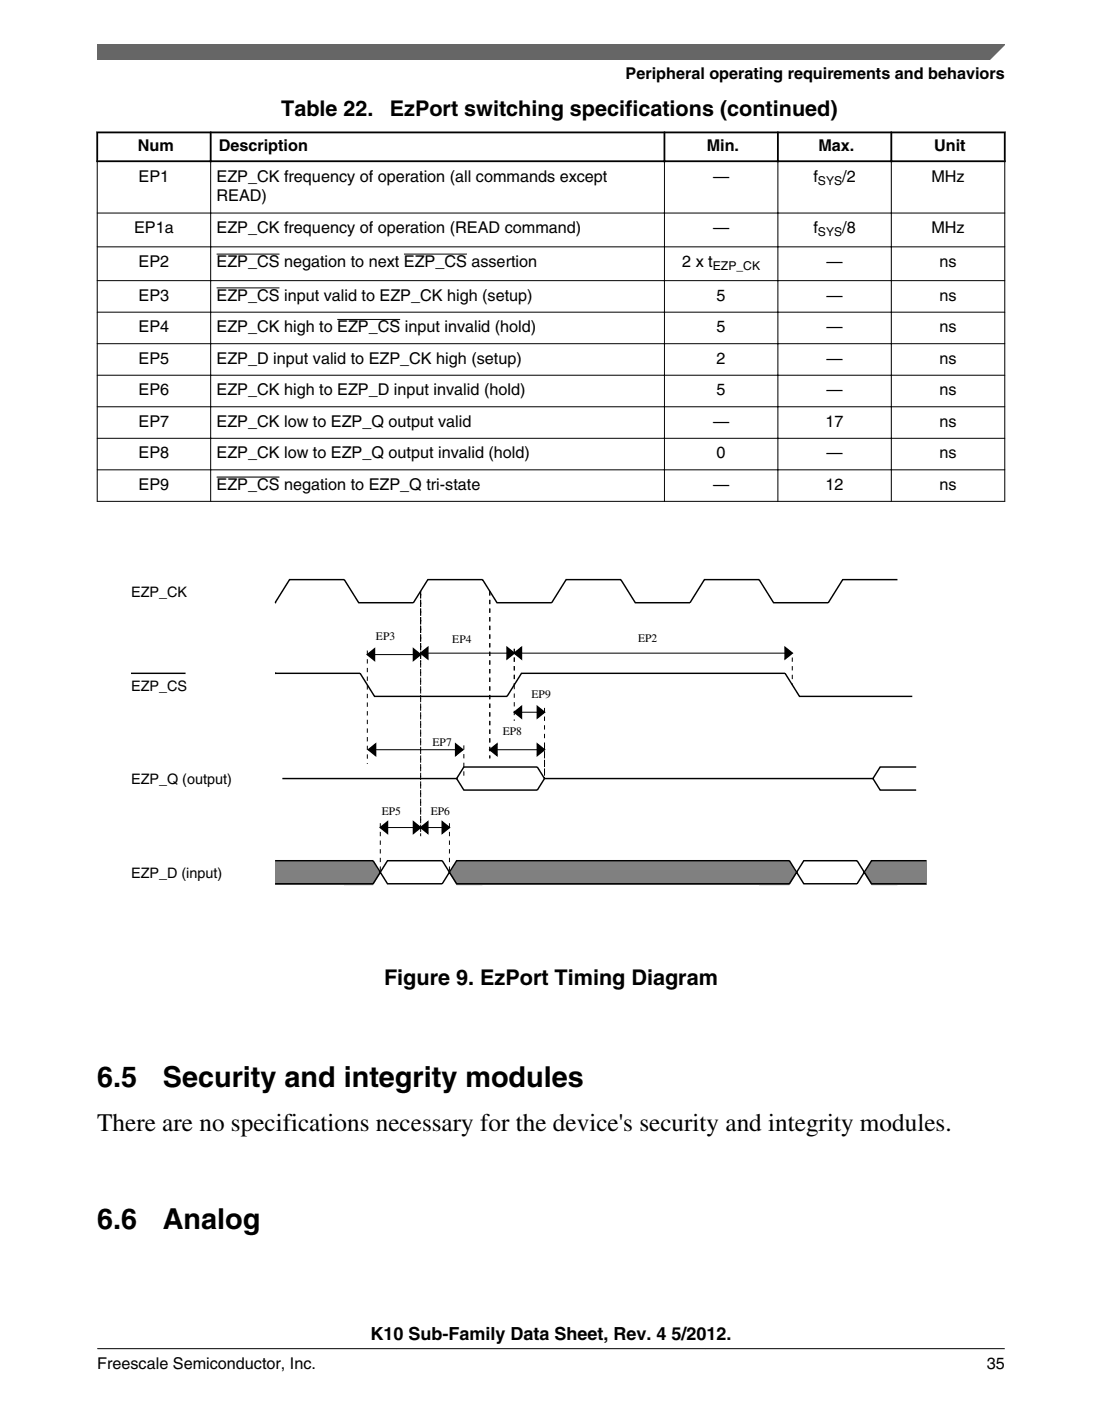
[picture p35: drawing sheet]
<svg xmlns="http://www.w3.org/2000/svg" width="216mm" height="274mm" viewBox="0 0 216 274" stroke-linecap="round" stroke-linejoin="round" font-family="sans-serif">
<defs><g id="words">
<g font-size="5.6">
<text x="19.1" y="212.8">6.5</text>
<text x="31.9" y="212.8">Security and integrity modules</text>
<text x="19.1" y="240.6">6.6</text>
<text x="31.9" y="240.6">Analog</text>
</g>
<text font-size="4.9" x="19.1" y="221.4">There are no specifications necessary for the device's security and integrity modules.</text>
<g font-size="4.2">
<text x="55.1" y="22.6">Table 22.</text>
<text x="76.4" y="22.6">EzPort switching specifications (continued)</text>
<text x="75.3" y="192.9">Figure 9. EzPort Timing Diagram</text>
</g>
<text font-size="3.5" x="72.6" y="262.3">K10 Sub-Family Data Sheet, Rev. 4 5/2012.</text>
<g font-size="3.2">
<text x="122.6" y="15.5">Peripheral operating requirements and behaviors</text>
<text x="27" y="29.6">Num</text>
<text x="42.9" y="29.6">Description</text>
<text x="138.5" y="29.6">Min.</text>
<text x="160.3" y="29.6">Max.</text>
<text x="183" y="29.6">Unit</text>
<text x="27.2" y="35.6">EP1</text>
<text x="42.4" y="35.6">EZP_CK frequency of operation (all commands except</text>
<text x="139.7" y="35.6">—</text>
<text x="159.4" y="35.6">f</text>
<text x="165" y="35.6">/2</text>
<text x="182.5" y="35.6">MHz</text>
<text x="42.4" y="39.5">READ)</text>
<text x="26.3" y="45.6">EP1a</text>
<text x="42.4" y="45.6">EZP_CK frequency of operation (READ command)</text>
<text x="139.7" y="45.6">—</text>
<text x="159.4" y="45.6">f</text>
<text x="165" y="45.6">/8</text>
<text x="182.5" y="45.6">MHz</text>
<text x="27.2" y="52.2">EP2</text>
<text x="42.4" y="52.2">EZP_CS negation to next EZP_CS assertion</text>
<text x="133.7" y="52.2">2 x t</text>
<text x="161.9" y="52.2">—</text>
<text x="184.1" y="52.2">ns</text>
<text x="27.2" y="58.9">EP3</text>
<text x="42.4" y="58.9">EZP_CS input valid to EZP_CK high (setup)</text>
<text x="140.4" y="58.9">5</text>
<text x="161.9" y="58.9">—</text>
<text x="184.1" y="58.9">ns</text>
<text x="27.2" y="65">EP4</text>
<text x="42.4" y="65">EZP_CK high to EZP_CS input invalid (hold)</text>
<text x="140.4" y="65">5</text>
<text x="161.9" y="65">—</text>
<text x="184.1" y="65">ns</text>
<text x="27.2" y="71.2">EP5</text>
<text x="42.4" y="71.2">EZP_D input valid to EZP_CK high (setup)</text>
<text x="140.4" y="71.2">2</text>
<text x="161.9" y="71.2">—</text>
<text x="184.1" y="71.2">ns</text>
<text x="27.2" y="77.4">EP6</text>
<text x="42.4" y="77.4">EZP_CK high to EZP_D input invalid (hold)</text>
<text x="140.4" y="77.4">5</text>
<text x="161.9" y="77.4">—</text>
<text x="184.1" y="77.4">ns</text>
<text x="27.2" y="83.6">EP7</text>
<text x="42.4" y="83.6">EZP_CK low to EZP_Q output valid</text>
<text x="139.7" y="83.6">—</text>
<text x="161.7" y="83.6">17</text>
<text x="184.1" y="83.6">ns</text>
<text x="27.2" y="89.7">EP8</text>
<text x="42.4" y="89.7">EZP_CK low to EZP_Q output invalid (hold)</text>
<text x="140.4" y="89.7">0</text>
<text x="161.9" y="89.7">—</text>
<text x="184.1" y="89.7">ns</text>
<text x="27.2" y="95.9">EP9</text>
<text x="42.4" y="95.9">EZP_CS negation to EZP_Q tri-state</text>
<text x="139.7" y="95.9">—</text>
<text x="161.7" y="95.9">12</text>
<text x="184.1" y="95.9">ns</text>
<text x="19" y="268">Freescale Semiconductor, Inc.</text>
<text x="193.3" y="268">35</text>
</g>
<g font-size="2.8">
<text x="25.7" y="116.9">EZP_CK</text>
<text x="25.7" y="135.2">EZP_CS</text>
<text x="25.7" y="153.6">EZP_Q (output)</text>
<text x="25.7" y="171.9">EZP_D (input)</text>
</g>
<g font-size="2.4">
<text x="160.2" y="36.2">SYS</text>
<text x="160.2" y="46.3">SYS</text>
<text x="139.7" y="52.9">EZP_CK</text>
</g>
<g font-size="2.3">
<text x="73.7" y="125.3">EP3</text>
<text x="88.6" y="125.9">EP4</text>
<text x="125" y="125.6">EP2</text>
<text x="104.1" y="136.6">EP9</text>
<text x="98.5" y="144">EP8</text>
<text x="84.7" y="146">EP7</text>
<text x="74.8" y="159.5">EP5</text>
<text x="84.4" y="159.5">EP6</text>
</g>
</g></defs>
<path d="M42.4 49.8h12.4M79.1 49.8h12.4" fill="none" stroke="#000" stroke-width=".2"/>
<g fill="#fff">
<path d="M130.3 48.4h22v6.5h-22z" fill-rule="evenodd"/>
<path d="M152.5 48.4h22v6.5h-22z" fill-rule="evenodd"/>
<path d="M174.7 48.4h22.1v6.5h-22.1z" fill-rule="evenodd"/>
<path d="M19.1 55h22.1v6h-22.1z" fill-rule="evenodd"/>
<path d="M41.4 55h88.7v6h-88.7z" fill-rule="evenodd"/>
</g>
<path d="M42.4 56.4h12.4" fill="none" stroke="#000" stroke-width=".2"/>
<g fill="#fff">
<path d="M130.3 55h22v6h-22z" fill-rule="evenodd"/>
<path d="M152.5 55h22v6h-22z" fill-rule="evenodd"/>
<path d="M174.7 55h22.1v6h-22.1z" fill-rule="evenodd"/>
<path d="M19.1 61.2h22.1v6h-22.1z" fill-rule="evenodd"/>
<path d="M41.4 61.2h88.7v6h-88.7z" fill-rule="evenodd"/>
</g>
<path d="M66.1 62.5h12.3" fill="none" stroke="#000" stroke-width=".2"/>
<g fill="#fff">
<path d="M130.3 61.2h22v6h-22z" fill-rule="evenodd"/>
<path d="M152.5 61.2h22v6h-22z" fill-rule="evenodd"/>
<path d="M174.7 61.2h22.1v6h-22.1z" fill-rule="evenodd"/>
<path d="M19.1 67.4h22.1v6h-22.1z" fill-rule="evenodd"/>
<path d="M41.4 67.4h88.7v6h-88.7z" fill-rule="evenodd"/>
<path d="M130.3 67.4h22v6h-22z" fill-rule="evenodd"/>
<path d="M152.5 67.4h22v6h-22z" fill-rule="evenodd"/>
<path d="M174.7 67.4h22.1v6h-22.1z" fill-rule="evenodd"/>
<path d="M19.1 73.6h22.1v6h-22.1z" fill-rule="evenodd"/>
<path d="M41.4 73.6h88.7v6h-88.7z" fill-rule="evenodd"/>
<path d="M130.3 73.6h22v6h-22z" fill-rule="evenodd"/>
<path d="M152.5 73.6h22v6h-22z" fill-rule="evenodd"/>
<path d="M174.7 73.6h22.1v6h-22.1z" fill-rule="evenodd"/>
<path d="M19.1 79.7h22.1v6h-22.1z" fill-rule="evenodd"/>
<path d="M41.4 79.7h88.7v6h-88.7z" fill-rule="evenodd"/>
<path d="M130.3 79.7h22v6h-22z" fill-rule="evenodd"/>
<path d="M152.5 79.7h22v6h-22z" fill-rule="evenodd"/>
<path d="M174.7 79.7h22.1v6h-22.1z" fill-rule="evenodd"/>
<path d="M19.1 85.9h22.1v6h-22.1z" fill-rule="evenodd"/>
<path d="M41.4 85.9h88.7v6h-88.7z" fill-rule="evenodd"/>
<path d="M130.3 85.9h22v6h-22z" fill-rule="evenodd"/>
<path d="M152.5 85.9h22v6h-22z" fill-rule="evenodd"/>
<path d="M174.7 85.9h22.1v6h-22.1z" fill-rule="evenodd"/>
<path d="M19.1 92.1h22.1v6h-22.1z" fill-rule="evenodd"/>
<path d="M41.4 92.1h88.7v6h-88.7z" fill-rule="evenodd"/>
</g>
<path d="M42.4 93.4h12.4" fill="none" stroke="#000" stroke-width=".2"/>
<g fill="#fff">
<path d="M130.3 92.1h22v6h-22z" fill-rule="evenodd"/>
<path d="M152.5 92.1h22v6h-22z" fill-rule="evenodd"/>
<path d="M174.7 92.1h22.1v6h-22.1z" fill-rule="evenodd"/>
</g>
<path d="M18.9 25.9h178.1M18.9 31.6h178.1M19 25.8v6M41.3 25.8v6M130.2 25.8v6M152.4 25.8v6M174.6 25.8v6M196.8 25.8v6" fill="none" stroke="#000" stroke-width=".35"/>
<g fill="none" stroke="#000" stroke-width=".2">
<path d="M19 31.7v66.6M41.3 31.4v66.9M130.2 31.4v66.9M152.4 31.4v66.9M174.6 31.4v66.9M196.8 31.7v66.6M19 41.7h177.9M19 48.3h177.9M19 55h177.9M19 61.1h177.9M19 67.3h177.9M19 73.5h177.9"/>
<path d="M19 79.6h177.9M19 85.8h177.9M19 92h177.9M19 98.2h177.9"/>
</g>
<g fill="#808080">
<path d="M53.9 168.5h13.6v4.8h-13.6z"/>
<path d="M67.5 168.5h5.6l1.4 2.6-1.4 2.2h-5.6z"/>
<path d="M89.5 168.5h5v4.8h-5l-1.4-2.2z"/>
<path d="M94.5 168.5h13.6v4.8h-13.6z"/>
<path d="M108.1 168.5h13.5v4.8h-13.5z"/>
<path d="M121.6 168.5h13.6v4.8h-13.6z"/>
<path d="M135.2 168.5h13.5v4.8h-13.5z"/>
<path d="M148.7 168.5h6l1.4 2.6-1.4 2.2h-6z"/>
<path d="M170.7 168.5h5.1v4.8h-5.1l-1.4-2.2z"/>
<path d="M175.8 168.5h5.9v4.8h-5.9z"/>
</g>
<g fill="none" stroke="#000" stroke-width=".28">
<path d="M53.9 118h.1M175.8 113.5h-10.7l-2.8 4.5h-10.7l-2.9-4.5h-10.7l-2.8 4.5h-10.7l-2.9-4.5h-10.7l-2.8 4.5h-10.7l-2.9-4.5h-10.7l-2.8 4.5h-10.7l-2.8-4.5h-10.8l-2.8 4.5M25.7 131.8h10.7M53.9 131.8h.1M53.9 131.8h16.7l2.8 4.6h25.9l2.9-4.6h51.6l2.8 4.6h22.1M72 128.2l1.4-1.2v2.3zM81 127l1.4 1.2-1.4 1.1zM82.4 127.9l1.4-1.1v2.2zM99.3 126.8l1.5 1.1-1.5 1.1zM100.8 127.9l1.4-1.1v2.2zM100.8 139.5l1.4-1.2v2.3zM105.3 138.3l1.4 1.2-1.4 1.1z"/>
<path d="M153.8 126.8l1.4 1.1-1.4 1.1zM55.3 152.4h34.2M72.2 146.8l1.4-1.1v2.2zM89.3 145.7l1.4 1.1-1.4 1.1zM89.5 152.4l1.4 2.3h14.4l1.4-2.3h64.3M89.5 152.4l1.4-2.2h14.4l1.4 2.2M96 146.8l1.4-1.1v2.2zM105.3 145.7l1.4 1.1-1.4 1.1zM171 152.4l1.4 2.3h7.1M179.5 150.2h-7.1l-1.4 2.2M53.9 168.5h19.2l2.8 4.5h10.7l2.9-4.5h65.2l2.8 4.5h10.4l2.8-4.5h10.8M53.9 173h19.2l2.8-4.5h10.7l2.9 4.5h65.2l2.8-4.5h10.4l2.8 4.5h10.8"/>
<path d="M74.5 162l1.4-1.1v2.3zM81 160.9l1.4 1.1-1.4 1.2zM82.4 162l1.4-1.1v2.3zM86.6 160.9l1.5 1.1-1.5 1.2z"/>
</g>
<g fill="#000">
<path d="M72 128.2l1.4-1.2v2.3zM81 127l1.4 1.2-1.4 1.1zM82.4 127.9l1.4-1.1v2.2zM100.8 127.9l1.4-1.1v2.2zM99.3 126.8l1.5 1.1-1.5 1.1zM100.8 139.5l1.4-1.2v2.3zM105.3 138.3l1.4 1.2-1.4 1.1zM153.8 126.8l1.4 1.1-1.4 1.1zM72.2 146.8l1.4-1.1v2.2zM89.3 145.7l1.4 1.1-1.4 1.1zM96 146.8l1.4-1.1v2.2zM105.3 145.7l1.4 1.1-1.4 1.1z"/>
<path d="M74.5 162l1.4-1.1v2.3zM81 160.9l1.4 1.1-1.4 1.2zM82.4 162l1.4-1.1v2.3zM86.6 160.9l1.5 1.1-1.5 1.2z"/>
</g>
<g fill="none" stroke="#000" stroke-width=".2" stroke-dasharray=".8 .8" stroke-linecap="butt">
<path d="M82.4 115.8v13.8M82.4 115.8v47.9M96 115.8v32.7M72 127.4v22.2M82.4 129v-13.2M100.8 127v7.1M100.8 134.1v7.1M106.7 138.6v13.8M155.2 128.7v5.4M90.9 146v6.4M106.7 146v6.4M74.5 161.2v9.6"/>
<path d="M82.4 162.9v-47.1M88.1 161.2v9.6"/>
</g>
<path d="M72 128.2h10.4M82.4 127.9h72.8M100.8 139.5h5.9M72.1 146.8h18.6M96 146.8h10.7M74.5 162h13.6" fill="none" stroke="#000" stroke-width=".2"/>
<path d="M19 8.7h177.8l-5.6 3h-172.2z" fill="#666"/>
<path d="M19 11.7v-3h177.8l-3 3" fill="none" stroke="#666" stroke-width=".28"/>
<path d="M19 264.1h177.8" fill="none" stroke="#000" stroke-width=".2"/>
<use href="#words"/>
</svg>
